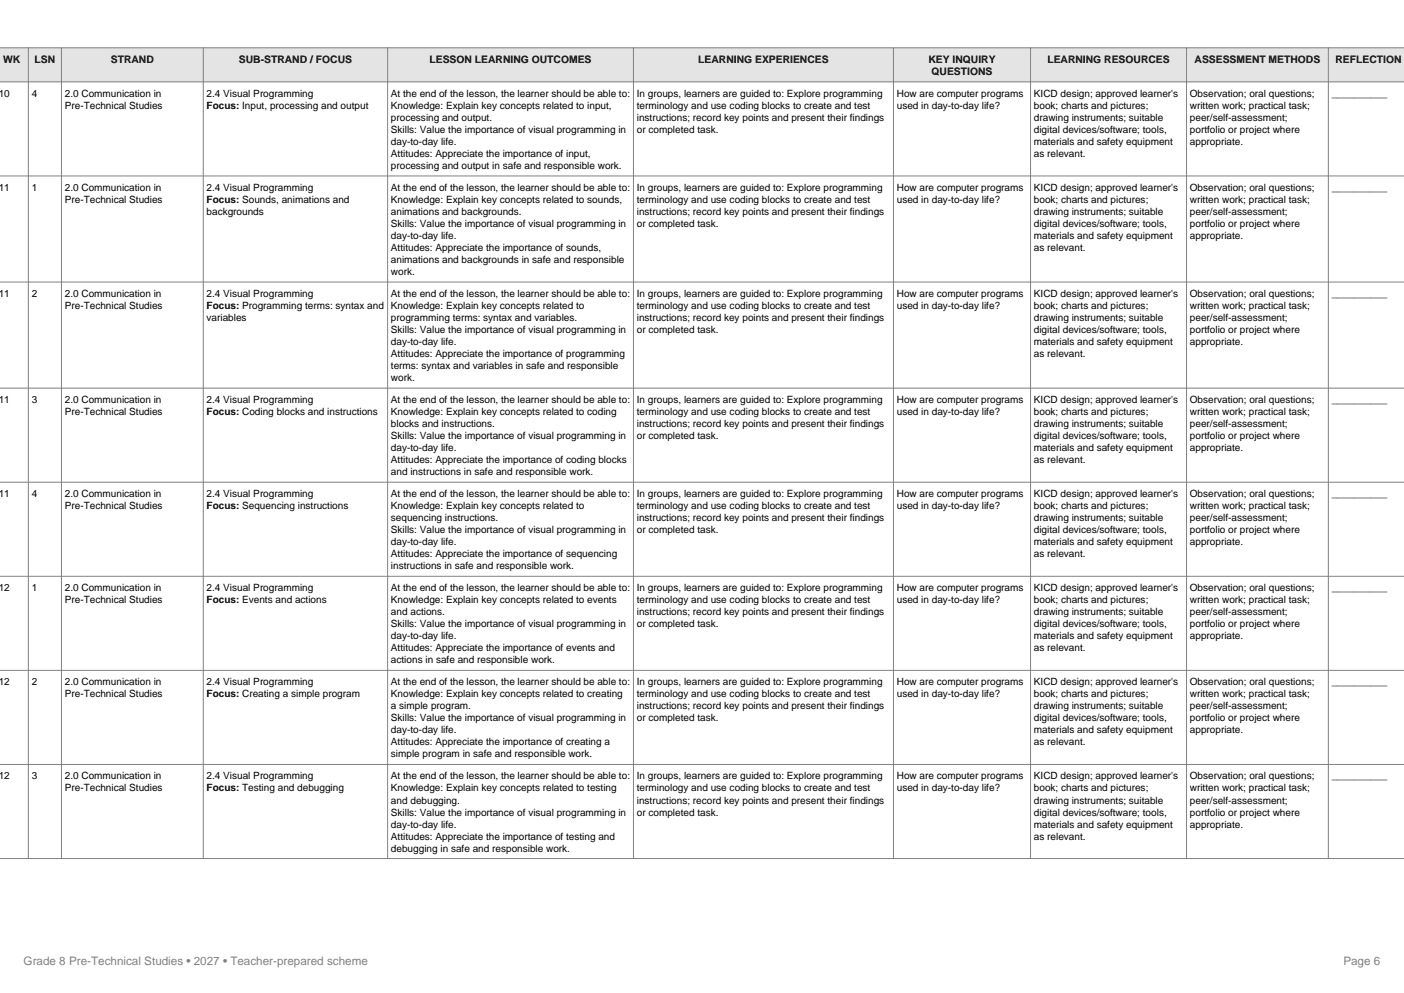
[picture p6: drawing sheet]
<svg xmlns="http://www.w3.org/2000/svg" width="297mm" height="210mm" viewBox="0 0 297 210" stroke-linecap="round" stroke-linejoin="round" font-family="sans-serif">
<defs><g id="words">
<g font-size="2.5" fill="#808080">
<text x="5" y="204">Grade 8 Pre-Technical Studies • 2027 • Teacher-prepared scheme</text>
<text x="284.2" y="204">Page 6</text>
</g>
<g font-size="2.2">
<text x=".7" y="13.4">WK</text>
<text x="7.3" y="13.4">LSN</text>
<text x="23.4" y="13.4">STRAND</text>
<text x="50.5" y="13.4">SUB-STRAND / FOCUS</text>
<text x="90.9" y="13.4">LESSON LEARNING OUTCOMES</text>
<text x="147.7" y="13.4">LEARNING EXPERIENCES</text>
<text x="196.4" y="13.4">KEY INQUIRY</text>
<text x="197.1" y="15.9">QUESTIONS</text>
<text x="221.6" y="13.4">LEARNING RESOURCES</text>
<text x="252.7" y="13.4">ASSESSMENT METHODS</text>
<text x="282.5" y="13.4">REFLECTION</text>
</g>
<g font-size="2.1">
<text x="-.3" y="20.5">10</text>
<text x="6.7" y="20.5">4</text>
<text x="13.7" y="20.5">2.0 Communication in</text>
<text x="13.7" y="23">Pre-Technical Studies</text>
<text x="43.7" y="20.5">2.4 Visual Programming</text>
<text x="43.7" y="23">Focus: Input, processing and output</text>
<text x="82.7" y="20.5">At the end of the lesson, the learner should be able to:</text>
<text x="82.7" y="23">Knowledge: Explain key concepts related to input,</text>
<text x="134.7" y="20.5">In groups, learners are guided to: Explore programming</text>
<text x="134.7" y="23">terminology and use coding blocks to create and test</text>
<text x="189.7" y="20.5">How are computer programs</text>
<text x="189.7" y="23">used in day-to-day life?</text>
<text x="218.7" y="20.5">KICD design; approved learner's</text>
<text x="218.7" y="23">book; charts and pictures;</text>
<text x="251.7" y="20.5">Observation; oral questions;</text>
<text x="251.7" y="23">written work; practical task;</text>
<text x="281.7" y="20.5">__________</text>
<text x="82.7" y="25.6">processing and output.</text>
<text x="82.7" y="28.1">Skills: Value the importance of visual programming in</text>
<text x="134.7" y="25.6">instructions; record key points and present their findings</text>
<text x="134.7" y="28.1">or completed task.</text>
<text x="218.7" y="25.6">drawing instruments; suitable</text>
<text x="218.7" y="28.1">digital devices/software; tools,</text>
<text x="251.7" y="25.6">peer/self-assessment;</text>
<text x="251.7" y="28.1">portfolio or project where</text>
<text x="82.7" y="30.6">day-to-day life.</text>
<text x="82.7" y="33.2">Attitudes: Appreciate the importance of input,</text>
<text x="82.7" y="35.7">processing and output in safe and responsible work.</text>
<text x="218.7" y="30.6">materials and safety equipment</text>
<text x="218.7" y="33.2">as relevant.</text>
<text x="251.7" y="30.6">appropriate.</text>
<text x="-.3" y="40.4">11</text>
<text x="6.7" y="40.4">1</text>
<text x="13.7" y="40.4">2.0 Communication in</text>
<text x="43.7" y="40.4">2.4 Visual Programming</text>
<text x="82.7" y="40.4">At the end of the lesson, the learner should be able to:</text>
<text x="134.7" y="40.4">In groups, learners are guided to: Explore programming</text>
<text x="189.7" y="40.4">How are computer programs</text>
<text x="218.7" y="40.4">KICD design; approved learner's</text>
<text x="251.7" y="40.4">Observation; oral questions;</text>
<text x="281.7" y="40.4">__________</text>
<text x="13.7" y="42.9">Pre-Technical Studies</text>
<text x="43.7" y="42.9">Focus: Sounds, animations and</text>
<text x="43.7" y="45.5">backgrounds</text>
<text x="82.7" y="42.9">Knowledge: Explain key concepts related to sounds,</text>
<text x="82.7" y="45.5">animations and backgrounds.</text>
<text x="134.7" y="42.9">terminology and use coding blocks to create and test</text>
<text x="134.7" y="45.5">instructions; record key points and present their findings</text>
<text x="189.7" y="42.9">used in day-to-day life?</text>
<text x="218.7" y="42.9">book; charts and pictures;</text>
<text x="218.7" y="45.5">drawing instruments; suitable</text>
<text x="251.7" y="42.9">written work; practical task;</text>
<text x="251.7" y="45.5">peer/self-assessment;</text>
<text x="82.7" y="48">Skills: Value the importance of visual programming in</text>
<text x="82.7" y="50.5">day-to-day life.</text>
<text x="82.7" y="53.1">Attitudes: Appreciate the importance of sounds,</text>
<text x="134.7" y="48">or completed task.</text>
<text x="218.7" y="48">digital devices/software; tools,</text>
<text x="218.7" y="50.5">materials and safety equipment</text>
<text x="218.7" y="53.1">as relevant.</text>
<text x="251.7" y="48">portfolio or project where</text>
<text x="251.7" y="50.5">appropriate.</text>
<text x="82.7" y="55.6">animations and backgrounds in safe and responsible</text>
<text x="82.7" y="58.2">work.</text>
<text x="-.3" y="62.8">11</text>
<text x="6.7" y="62.8">2</text>
<text x="13.7" y="62.8">2.0 Communication in</text>
<text x="13.7" y="65.4">Pre-Technical Studies</text>
<text x="43.7" y="62.8">2.4 Visual Programming</text>
<text x="43.7" y="65.4">Focus: Programming terms: syntax and</text>
<text x="82.7" y="62.8">At the end of the lesson, the learner should be able to:</text>
<text x="82.7" y="65.4">Knowledge: Explain key concepts related to</text>
<text x="134.7" y="62.8">In groups, learners are guided to: Explore programming</text>
<text x="134.7" y="65.4">terminology and use coding blocks to create and test</text>
<text x="189.7" y="62.8">How are computer programs</text>
<text x="189.7" y="65.4">used in day-to-day life?</text>
<text x="218.7" y="62.8">KICD design; approved learner's</text>
<text x="218.7" y="65.4">book; charts and pictures;</text>
<text x="251.7" y="62.8">Observation; oral questions;</text>
<text x="251.7" y="65.4">written work; practical task;</text>
<text x="281.7" y="62.8">__________</text>
<text x="43.7" y="67.9">variables</text>
<text x="82.7" y="67.9">programming terms: syntax and variables.</text>
<text x="82.7" y="70.4">Skills: Value the importance of visual programming in</text>
<text x="134.7" y="67.9">instructions; record key points and present their findings</text>
<text x="134.7" y="70.4">or completed task.</text>
<text x="218.7" y="67.9">drawing instruments; suitable</text>
<text x="218.7" y="70.4">digital devices/software; tools,</text>
<text x="251.7" y="67.9">peer/self-assessment;</text>
<text x="251.7" y="70.4">portfolio or project where</text>
<text x="82.7" y="73">day-to-day life.</text>
<text x="82.7" y="75.5">Attitudes: Appreciate the importance of programming</text>
<text x="218.7" y="73">materials and safety equipment</text>
<text x="218.7" y="75.5">as relevant.</text>
<text x="251.7" y="73">appropriate.</text>
<text x="82.7" y="78.1">terms: syntax and variables in safe and responsible</text>
<text x="82.7" y="80.6">work.</text>
<text x="-.3" y="85.3">11</text>
<text x="6.7" y="85.3">3</text>
<text x="13.7" y="85.3">2.0 Communication in</text>
<text x="13.7" y="87.8">Pre-Technical Studies</text>
<text x="43.7" y="85.3">2.4 Visual Programming</text>
<text x="43.7" y="87.8">Focus: Coding blocks and instructions</text>
<text x="82.7" y="85.3">At the end of the lesson, the learner should be able to:</text>
<text x="82.7" y="87.8">Knowledge: Explain key concepts related to coding</text>
<text x="134.7" y="85.3">In groups, learners are guided to: Explore programming</text>
<text x="134.7" y="87.8">terminology and use coding blocks to create and test</text>
<text x="189.7" y="85.3">How are computer programs</text>
<text x="189.7" y="87.8">used in day-to-day life?</text>
<text x="218.7" y="85.3">KICD design; approved learner's</text>
<text x="218.7" y="87.8">book; charts and pictures;</text>
<text x="251.7" y="85.3">Observation; oral questions;</text>
<text x="251.7" y="87.8">written work; practical task;</text>
<text x="281.7" y="85.3">__________</text>
<text x="82.7" y="90.3">blocks and instructions.</text>
<text x="82.7" y="92.9">Skills: Value the importance of visual programming in</text>
<text x="82.7" y="95.4">day-to-day life.</text>
<text x="134.7" y="90.3">instructions; record key points and present their findings</text>
<text x="134.7" y="92.9">or completed task.</text>
<text x="218.7" y="90.3">drawing instruments; suitable</text>
<text x="218.7" y="92.9">digital devices/software; tools,</text>
<text x="218.7" y="95.4">materials and safety equipment</text>
<text x="251.7" y="90.3">peer/self-assessment;</text>
<text x="251.7" y="92.9">portfolio or project where</text>
<text x="251.7" y="95.4">appropriate.</text>
<text x="82.7" y="98">Attitudes: Appreciate the importance of coding blocks</text>
<text x="82.7" y="100.5">and instructions in safe and responsible work.</text>
<text x="218.7" y="98">as relevant.</text>
<text x="-.3" y="105.2">11</text>
<text x="6.7" y="105.2">4</text>
<text x="13.7" y="105.2">2.0 Communication in</text>
<text x="13.7" y="107.7">Pre-Technical Studies</text>
<text x="43.7" y="105.2">2.4 Visual Programming</text>
<text x="43.7" y="107.7">Focus: Sequencing instructions</text>
<text x="82.7" y="105.2">At the end of the lesson, the learner should be able to:</text>
<text x="82.7" y="107.7">Knowledge: Explain key concepts related to</text>
<text x="134.7" y="105.2">In groups, learners are guided to: Explore programming</text>
<text x="134.7" y="107.7">terminology and use coding blocks to create and test</text>
<text x="189.7" y="105.2">How are computer programs</text>
<text x="189.7" y="107.7">used in day-to-day life?</text>
<text x="218.7" y="105.2">KICD design; approved learner's</text>
<text x="218.7" y="107.7">book; charts and pictures;</text>
<text x="251.7" y="105.2">Observation; oral questions;</text>
<text x="251.7" y="107.7">written work; practical task;</text>
<text x="281.7" y="105.2">__________</text>
<text x="82.7" y="110.2">sequencing instructions.</text>
<text x="82.7" y="112.8">Skills: Value the importance of visual programming in</text>
<text x="134.7" y="110.2">instructions; record key points and present their findings</text>
<text x="134.7" y="112.8">or completed task.</text>
<text x="218.7" y="110.2">drawing instruments; suitable</text>
<text x="218.7" y="112.8">digital devices/software; tools,</text>
<text x="251.7" y="110.2">peer/self-assessment;</text>
<text x="251.7" y="112.8">portfolio or project where</text>
<text x="82.7" y="115.3">day-to-day life.</text>
<text x="82.7" y="117.9">Attitudes: Appreciate the importance of sequencing</text>
<text x="218.7" y="115.3">materials and safety equipment</text>
<text x="218.7" y="117.9">as relevant.</text>
<text x="251.7" y="115.3">appropriate.</text>
<text x="-.3" y="125.1">12</text>
<text x="6.7" y="125.1">1</text>
<text x="13.7" y="125.1">2.0 Communication in</text>
<text x="43.7" y="125.1">2.4 Visual Programming</text>
<text x="82.7" y="120.4">instructions in safe and responsible work.</text>
<text x="82.7" y="125.1">At the end of the lesson, the learner should be able to:</text>
<text x="134.7" y="125.1">In groups, learners are guided to: Explore programming</text>
<text x="189.7" y="125.1">How are computer programs</text>
<text x="218.7" y="125.1">KICD design; approved learner's</text>
<text x="251.7" y="125.1">Observation; oral questions;</text>
<text x="281.7" y="125.1">__________</text>
<text x="13.7" y="127.6">Pre-Technical Studies</text>
<text x="43.7" y="127.6">Focus: Events and actions</text>
<text x="82.7" y="127.6">Knowledge: Explain key concepts related to events</text>
<text x="82.7" y="130.1">and actions.</text>
<text x="134.7" y="127.6">terminology and use coding blocks to create and test</text>
<text x="134.7" y="130.1">instructions; record key points and present their findings</text>
<text x="189.7" y="127.6">used in day-to-day life?</text>
<text x="218.7" y="127.6">book; charts and pictures;</text>
<text x="218.7" y="130.1">drawing instruments; suitable</text>
<text x="251.7" y="127.6">written work; practical task;</text>
<text x="251.7" y="130.1">peer/self-assessment;</text>
<text x="82.7" y="132.7">Skills: Value the importance of visual programming in</text>
<text x="82.7" y="135.2">day-to-day life.</text>
<text x="82.7" y="137.8">Attitudes: Appreciate the importance of events and</text>
<text x="134.7" y="132.7">or completed task.</text>
<text x="218.7" y="132.7">digital devices/software; tools,</text>
<text x="218.7" y="135.2">materials and safety equipment</text>
<text x="218.7" y="137.8">as relevant.</text>
<text x="251.7" y="132.7">portfolio or project where</text>
<text x="251.7" y="135.2">appropriate.</text>
<text x="82.7" y="140.3">actions in safe and responsible work.</text>
<text x="-.3" y="144.9">12</text>
<text x="6.7" y="144.9">2</text>
<text x="13.7" y="144.9">2.0 Communication in</text>
<text x="13.7" y="147.5">Pre-Technical Studies</text>
<text x="43.7" y="144.9">2.4 Visual Programming</text>
<text x="43.7" y="147.5">Focus: Creating a simple program</text>
<text x="82.7" y="144.9">At the end of the lesson, the learner should be able to:</text>
<text x="82.7" y="147.5">Knowledge: Explain key concepts related to creating</text>
<text x="134.7" y="144.9">In groups, learners are guided to: Explore programming</text>
<text x="134.7" y="147.5">terminology and use coding blocks to create and test</text>
<text x="189.7" y="144.9">How are computer programs</text>
<text x="189.7" y="147.5">used in day-to-day life?</text>
<text x="218.7" y="144.9">KICD design; approved learner's</text>
<text x="218.7" y="147.5">book; charts and pictures;</text>
<text x="251.7" y="144.9">Observation; oral questions;</text>
<text x="251.7" y="147.5">written work; practical task;</text>
<text x="281.7" y="144.9">__________</text>
<text x="82.7" y="150">a simple program.</text>
<text x="82.7" y="152.6">Skills: Value the importance of visual programming in</text>
<text x="82.7" y="155.1">day-to-day life.</text>
<text x="134.7" y="150">instructions; record key points and present their findings</text>
<text x="134.7" y="152.6">or completed task.</text>
<text x="218.7" y="150">drawing instruments; suitable</text>
<text x="218.7" y="152.6">digital devices/software; tools,</text>
<text x="218.7" y="155.1">materials and safety equipment</text>
<text x="251.7" y="150">peer/self-assessment;</text>
<text x="251.7" y="152.6">portfolio or project where</text>
<text x="251.7" y="155.1">appropriate.</text>
<text x="82.7" y="157.6">Attitudes: Appreciate the importance of creating a</text>
<text x="82.7" y="160.2">simple program in safe and responsible work.</text>
<text x="218.7" y="157.6">as relevant.</text>
<text x="-.3" y="164.8">12</text>
<text x="6.7" y="164.8">3</text>
<text x="13.7" y="164.8">2.0 Communication in</text>
<text x="13.7" y="167.4">Pre-Technical Studies</text>
<text x="43.7" y="164.8">2.4 Visual Programming</text>
<text x="43.7" y="167.4">Focus: Testing and debugging</text>
<text x="82.7" y="164.8">At the end of the lesson, the learner should be able to:</text>
<text x="82.7" y="167.4">Knowledge: Explain key concepts related to testing</text>
<text x="134.7" y="164.8">In groups, learners are guided to: Explore programming</text>
<text x="134.7" y="167.4">terminology and use coding blocks to create and test</text>
<text x="189.7" y="164.8">How are computer programs</text>
<text x="189.7" y="167.4">used in day-to-day life?</text>
<text x="218.7" y="164.8">KICD design; approved learner's</text>
<text x="218.7" y="167.4">book; charts and pictures;</text>
<text x="251.7" y="164.8">Observation; oral questions;</text>
<text x="251.7" y="167.4">written work; practical task;</text>
<text x="281.7" y="164.8">__________</text>
<text x="82.7" y="169.9">and debugging.</text>
<text x="82.7" y="172.5">Skills: Value the importance of visual programming in</text>
<text x="134.7" y="169.9">instructions; record key points and present their findings</text>
<text x="134.7" y="172.5">or completed task.</text>
<text x="218.7" y="169.9">drawing instruments; suitable</text>
<text x="218.7" y="172.5">digital devices/software; tools,</text>
<text x="251.7" y="169.9">peer/self-assessment;</text>
<text x="251.7" y="172.5">portfolio or project where</text>
<text x="82.7" y="175">day-to-day life.</text>
<text x="82.7" y="177.5">Attitudes: Appreciate the importance of testing and</text>
<text x="218.7" y="175">materials and safety equipment</text>
<text x="218.7" y="177.5">as relevant.</text>
<text x="251.7" y="175">appropriate.</text>
<text x="82.7" y="180.1">debugging in safe and responsible work.</text>
</g>
</g></defs>
<path d="M-.1 10.1h297.2v7.2h-297.2z" fill-rule="evenodd" fill="#dce6f1"/>
<g fill="none" stroke="#808080" stroke-width=".21">
<path d="M-.1 10.1h297.2M-.1 17.3h297.2M6 10.1v171.5M13 10.1v171.5M43 10.1v171.5M82 10.1v171.5M134 10.1v171.5M189 10.1v171.5M218 10.1v171.5M251 10.1v171.5M281 10.1v171.5M-.1 37.2h297.2"/>
<path d="M-.1 59.6h297.2M-.1 82.1h297.2M-.1 102h297.2M-.1 121.9h297.2M-.1 141.8h297.2M-.1 161.7h297.2M-.1 181.6h297.2"/>
</g>
<use href="#words"/>
</svg>
